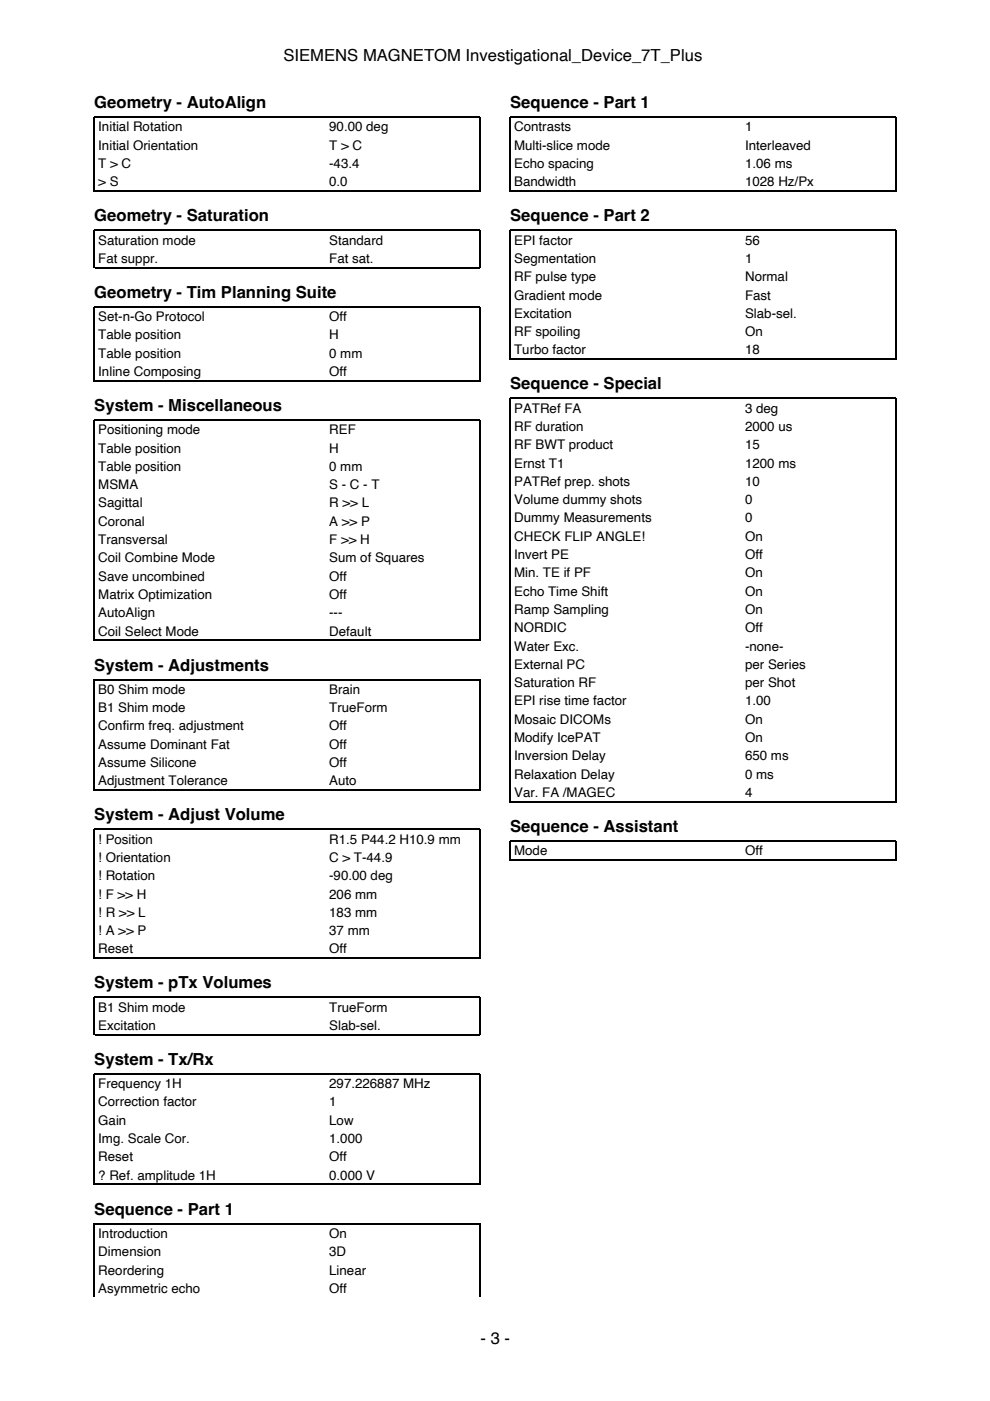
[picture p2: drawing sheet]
<svg xmlns="http://www.w3.org/2000/svg" width="210mm" height="297mm" viewBox="0 0 210 297" stroke-linecap="round" stroke-linejoin="round" font-family="sans-serif">
<defs><g id="words">
<g font-size="3.5">
<text x="60.1" y="12.9">SIEMENS MAGNETOM Investigational_Device_7T_Plus</text>
<text x="20" y="22.9">Geometry - AutoAlign</text>
<text x="108.2" y="22.9">Sequence - Part 1</text>
<text x="20" y="46.9">Geometry - Saturation</text>
<text x="108.2" y="46.9">Sequence - Part 2</text>
<text x="20" y="63.1">Geometry - Tim Planning Suite</text>
<text x="108.2" y="82.5">Sequence - Special</text>
<text x="20" y="87.1">System - Miscellaneous</text>
<text x="20" y="142.2">System - Adjustments</text>
<text x="20" y="173.9">System - Adjust Volume</text>
<text x="108.2" y="176.4">Sequence - Assistant</text>
<text x="20" y="209.5">System - pTx Volumes</text>
<text x="20" y="225.8">System - Tx/Rx</text>
<text x="20" y="257.5">Sequence - Part 1</text>
<text x="101.9" y="284.9">- 3 -</text>
</g>
<g font-size="2.8">
<text x="20.8" y="27.9">Initial Rotation</text>
<text x="69.8" y="27.9">90.00 deg</text>
<text x="109" y="27.9">Contrasts</text>
<text x="158" y="27.9">1</text>
<text x="20.8" y="31.7">Initial Orientation</text>
<text x="20.8" y="35.6">T &gt; C</text>
<text x="69.8" y="31.7">T &gt; C</text>
<text x="69.8" y="35.6">-43.4</text>
<text x="109" y="31.7">Multi-slice mode</text>
<text x="109" y="35.6">Echo spacing</text>
<text x="158" y="31.7">Interleaved</text>
<text x="158" y="35.6">1.06 ms</text>
<text x="20.8" y="39.5">&gt; S</text>
<text x="69.8" y="39.5">0.0</text>
<text x="109" y="39.5">Bandwidth</text>
<text x="158" y="39.5">1028 Hz/Px</text>
<text x="20.8" y="51.9">Saturation mode</text>
<text x="69.8" y="51.9">Standard</text>
<text x="109" y="51.9">EPI factor</text>
<text x="158" y="51.9">56</text>
<text x="20.8" y="55.7">Fat suppr.</text>
<text x="69.8" y="55.7">Fat sat.</text>
<text x="109" y="55.7">Segmentation</text>
<text x="109" y="59.6">RF pulse type</text>
<text x="158" y="55.7">1</text>
<text x="158" y="59.6">Normal</text>
<text x="109" y="63.5">Gradient mode</text>
<text x="158" y="63.5">Fast</text>
<text x="20.8" y="68.1">Set-n-Go Protocol</text>
<text x="20.8" y="72">Table position</text>
<text x="69.8" y="68.1">Off</text>
<text x="69.8" y="72">H</text>
<text x="109" y="67.4">Excitation</text>
<text x="109" y="71.3">RF spoiling</text>
<text x="158" y="67.4">Slab-sel.</text>
<text x="158" y="71.3">On</text>
<text x="20.8" y="75.8">Table position</text>
<text x="69.8" y="75.8">0 mm</text>
<text x="109" y="75.1">Turbo factor</text>
<text x="158" y="75.1">18</text>
<text x="20.8" y="79.7">Inline Composing</text>
<text x="69.8" y="79.7">Off</text>
<text x="109" y="87.5">PATRef FA</text>
<text x="158" y="87.5">3 deg</text>
<text x="20.8" y="92.1">Positioning mode</text>
<text x="20.8" y="96">Table position</text>
<text x="69.8" y="92.1">REF</text>
<text x="69.8" y="96">H</text>
<text x="109" y="91.4">RF duration</text>
<text x="109" y="95.2">RF BWT product</text>
<text x="158" y="91.4">2000 us</text>
<text x="158" y="95.2">15</text>
<text x="20.8" y="99.8">Table position</text>
<text x="69.8" y="99.8">0 mm</text>
<text x="109" y="99.1">Ernst T1</text>
<text x="158" y="99.1">1200 ms</text>
<text x="20.8" y="103.7">MSMA</text>
<text x="20.8" y="107.6">Sagittal</text>
<text x="69.8" y="103.7">S - C - T</text>
<text x="69.8" y="107.6">R &gt;&gt; L</text>
<text x="109" y="103">PATRef prep. shots</text>
<text x="109" y="106.9">Volume dummy shots</text>
<text x="158" y="103">10</text>
<text x="158" y="106.9">0</text>
<text x="20.8" y="111.5">Coronal</text>
<text x="69.8" y="111.5">A &gt;&gt; P</text>
<text x="109" y="110.8">Dummy Measurements</text>
<text x="158" y="110.8">0</text>
<text x="20.8" y="115.4">Transversal</text>
<text x="20.8" y="119.2">Coil Combine Mode</text>
<text x="69.8" y="115.4">F &gt;&gt; H</text>
<text x="69.8" y="119.2">Sum of Squares</text>
<text x="109" y="114.7">CHECK FLIP ANGLE!</text>
<text x="109" y="118.5">Invert PE</text>
<text x="158" y="114.7">On</text>
<text x="158" y="118.5">Off</text>
<text x="20.8" y="123.1">Save uncombined</text>
<text x="69.8" y="123.1">Off</text>
<text x="109" y="122.4">Min. TE if PF</text>
<text x="158" y="122.4">On</text>
<text x="20.8" y="127">Matrix Optimization</text>
<text x="20.8" y="130.9">AutoAlign</text>
<text x="69.8" y="127">Off</text>
<text x="69.8" y="130.9">---</text>
<text x="109" y="126.3">Echo Time Shift</text>
<text x="109" y="130.2">Ramp Sampling</text>
<text x="158" y="126.3">On</text>
<text x="158" y="130.2">On</text>
<text x="20.8" y="134.8">Coil Select Mode</text>
<text x="69.8" y="134.8">Default</text>
<text x="109" y="134.1">NORDIC</text>
<text x="109" y="137.9">Water Exc.</text>
<text x="158" y="134.1">Off</text>
<text x="158" y="137.9">-none-</text>
<text x="109" y="141.8">External PC</text>
<text x="158" y="141.8">per Series</text>
<text x="20.8" y="147.1">B0 Shim mode</text>
<text x="69.8" y="147.1">Brain</text>
<text x="109" y="145.7">Saturation RF</text>
<text x="109" y="149.6">EPI rise time factor</text>
<text x="158" y="145.7">per Shot</text>
<text x="158" y="149.6">1.00</text>
<text x="20.8" y="151">B1 Shim mode</text>
<text x="20.8" y="154.9">Confirm freq. adjustment</text>
<text x="69.8" y="151">TrueForm</text>
<text x="69.8" y="154.9">Off</text>
<text x="109" y="153.5">Mosaic DICOMs</text>
<text x="158" y="153.5">On</text>
<text x="20.8" y="158.7">Assume Dominant Fat</text>
<text x="69.8" y="158.7">Off</text>
<text x="109" y="157.3">Modify IcePAT</text>
<text x="109" y="161.2">Inversion Delay</text>
<text x="158" y="157.3">On</text>
<text x="158" y="161.2">650 ms</text>
<text x="20.8" y="162.6">Assume Silicone</text>
<text x="20.8" y="166.5">Adjustment Tolerance</text>
<text x="69.8" y="162.6">Off</text>
<text x="69.8" y="166.5">Auto</text>
<text x="109" y="165.1">Relaxation Delay</text>
<text x="158" y="165.1">0 ms</text>
<text x="109" y="169">Var. FA /MAGEC</text>
<text x="158" y="169">4</text>
<text x="20.8" y="178.9">! Position</text>
<text x="69.8" y="178.9">R1.5 P44.2 H10.9 mm</text>
<text x="20.8" y="182.7">! Orientation</text>
<text x="69.8" y="182.7">C &gt; T-44.9</text>
<text x="109" y="181.3">Mode</text>
<text x="158" y="181.3">Off</text>
<text x="20.8" y="186.6">! Rotation</text>
<text x="20.8" y="190.5">! F &gt;&gt; H</text>
<text x="69.8" y="186.6">-90.00 deg</text>
<text x="69.8" y="190.5">206 mm</text>
<text x="20.8" y="194.4">! R &gt;&gt; L</text>
<text x="69.8" y="194.4">183 mm</text>
<text x="20.8" y="198.3">! A &gt;&gt; P</text>
<text x="20.8" y="202.1">Reset</text>
<text x="69.8" y="198.3">37 mm</text>
<text x="69.8" y="202.1">Off</text>
<text x="20.8" y="214.5">B1 Shim mode</text>
<text x="69.8" y="214.5">TrueForm</text>
<text x="20.8" y="218.4">Excitation</text>
<text x="69.8" y="218.4">Slab-sel.</text>
<text x="20.8" y="230.7">Frequency 1H</text>
<text x="69.8" y="230.7">297.226887 MHz</text>
<text x="20.8" y="234.6">Correction factor</text>
<text x="20.8" y="238.5">Gain</text>
<text x="69.8" y="234.6">1</text>
<text x="69.8" y="238.5">Low</text>
<text x="20.8" y="242.4">Img. Scale Cor.</text>
<text x="69.8" y="242.4">1.000</text>
<text x="20.8" y="246.2">Reset</text>
<text x="20.8" y="250.1">? Ref. amplitude 1H</text>
<text x="69.8" y="246.2">Off</text>
<text x="69.8" y="250.1">0.000 V</text>
<text x="20.8" y="262.5">Introduction</text>
<text x="69.8" y="262.5">On</text>
<text x="20.8" y="266.3">Dimension</text>
<text x="69.8" y="266.3">3D</text>
<text x="20.8" y="270.2">Reordering</text>
<text x="20.8" y="274.1">Asymmetric echo</text>
<text x="69.8" y="270.2">Linear</text>
<text x="69.8" y="274.1">Off</text>
</g>
</g></defs>
<g fill="none" stroke="#000" stroke-width=".26">
<path d="M20 40.6v-15.8h81.8v15.8M20 56.9v-8.1h81.8v8.1M20.1 40.5h81.6M20.1 56.7h81.6M108.2 40.6v-15.8h81.8v15.8M108.3 40.5h81.6M108.2 76.3v-27.5h81.8v27.5M108.3 76.1h81.6M20 80.8v-15.7h81.8v15.7M20.1 80.7h81.6M20 135.9v-46.8h81.8v46.8M20.1 135.7h81.6"/>
<path d="M20 167.6v-23.5h81.8v23.5M20.1 167.5h81.6M108.2 170.1v-85.6h81.8v85.6M108.3 170h81.6M108.2 182.4v-4.1h81.8v4.1M108.3 182.3h81.6M20 203.3v-27.5h81.8v27.5M20 219.5v-8h81.8v8M20.1 203.1h81.6M20.1 219.4h81.6M20 251.2v-23.5h81.8v23.5M20.1 251.1h81.6"/>
<path d="M20 275v-15.6h81.8v15.6"/>
</g>
<use href="#words"/>
</svg>
